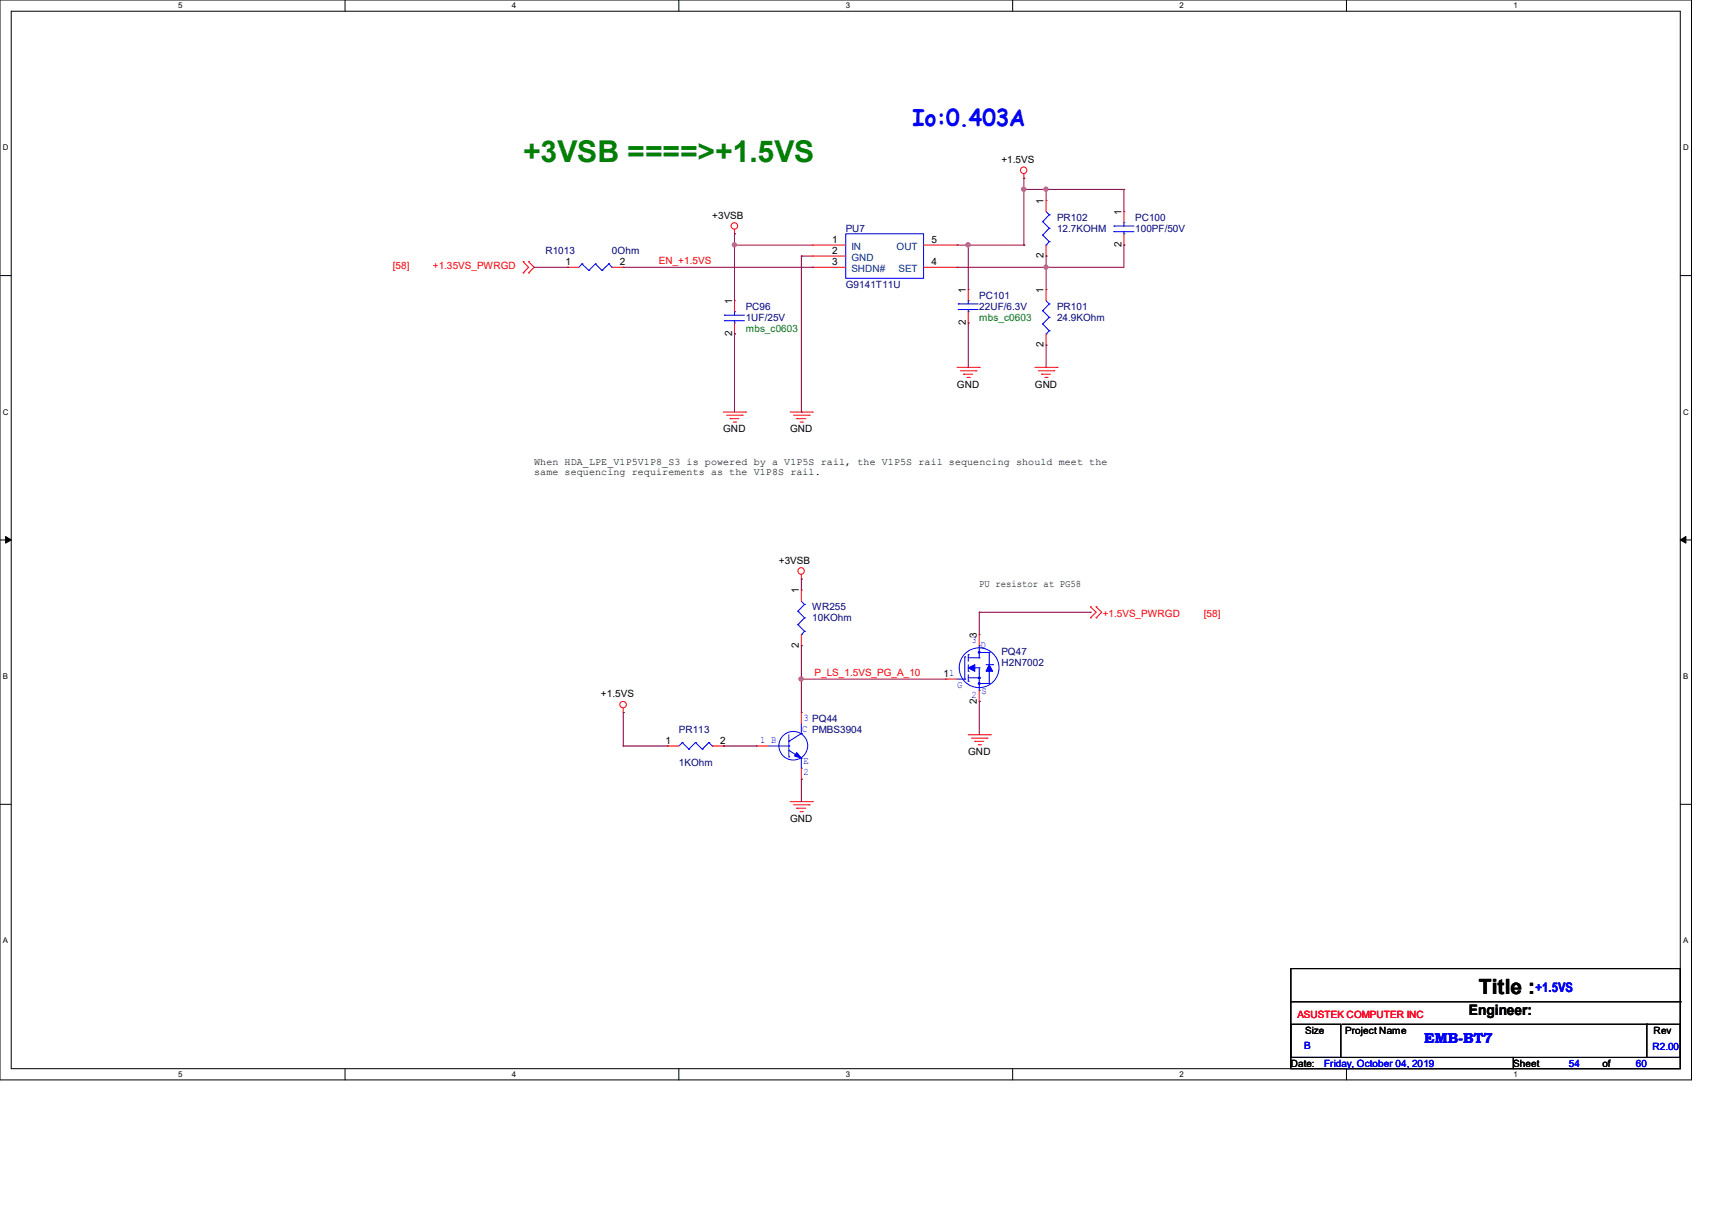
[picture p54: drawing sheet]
<svg xmlns="http://www.w3.org/2000/svg" width="297mm" height="210mm" viewBox="0 0 297 210" stroke-linecap="round" stroke-linejoin="round" font-family="sans-serif">
<defs><g id="words">
<text font-size="5.2" fill="#008000" x="90.8" y="28">+3VSB ====&gt;+1.5VS</text>
<text font-size="4" fill="#00f" x="158.3" y="21.8">Io:0.403A</text>
<text font-size="3.6" x="256.6" y="172.3">Title :</text>
<text font-size="2.5" x="254.8" y="176.1">Engineer:</text>
<text font-size="2.5" fill="#00f" x="247.1" y="180.9">EMB-BT7</text>
<text font-size="2.3" fill="#00f" x="266.4" y="172.1">+1.5VS</text>
<g font-size="1.7">
<text x="173.7" y="28.3">+1.5VS</text>
<text x="181.1" y="35.3" transform="rotate(-90 181.1 35.3)">1</text>
<text x="123.6" y="37.9">+3VSB</text>
<text x="194.6" y="37.3" transform="rotate(-90 194.6 37.3)">1</text>
<text x="98.1" y="45.9">1</text>
<text x="107.5" y="45.9">2</text>
<text x="144.4" y="42.1">1</text>
<text x="144.4" y="44">2</text>
<text x="144.4" y="45.9">3</text>
<text x="161.6" y="45.9">4</text>
<text x="161.6" y="42.1">5</text>
<text x="181.1" y="44.8" transform="rotate(-90 181.1 44.8)">2</text>
<text x="194.6" y="42.9" transform="rotate(-90 194.6 42.9)">2</text>
<text x="127" y="52.7" transform="rotate(-90 127 52.7)">1</text>
<text x="167.6" y="50.8" transform="rotate(-90 167.6 50.8)">1</text>
<text x="181.1" y="50.8" transform="rotate(-90 181.1 50.8)">1</text>
<text x="127" y="58.3" transform="rotate(-90 127 58.3)">2</text>
<text x="167.6" y="56.4" transform="rotate(-90 167.6 56.4)">2</text>
<text x="181.1" y="60.2" transform="rotate(-90 181.1 60.2)">2</text>
<text x="166" y="67.3">GND</text>
<text x="179.5" y="67.3">GND</text>
<text x="125.5" y="75">GND</text>
<text x="137.1" y="75">GND</text>
<text x="92.7" y="80.6">When HDA_LPE_V1P5V1P8_S3 is powered by a V1P5S rail, the V1P5S rail sequencing should meet the</text>
<text x="92.7" y="82.3">same sequencing requirements as the V1P8S rail.</text>
<text x="135.1" y="97.7">+3VSB</text>
<text x="169.9" y="101.8">PU resistor at PG58</text>
<text x="138.6" y="102.9" transform="rotate(-90 138.6 102.9)">1</text>
<text x="138.6" y="112.4" transform="rotate(-90 138.6 112.4)">2</text>
<text x="169.5" y="110.6" transform="rotate(-90 169.5 110.6)">3</text>
<text x="163.7" y="117.3">11</text>
<text x="104.3" y="120.9">+1.5VS</text>
<text x="169.5" y="122" transform="rotate(-90 169.5 122)">2</text>
<text x="115.4" y="128.9">1</text>
<text x="124.9" y="128.9">2</text>
<text x="168" y="131">GND</text>
<text x="137.1" y="142.5">GND</text>
<text x="226.4" y="179.2">Size</text>
<text x="233.4" y="179.2">Project Name</text>
<text x="286.9" y="179.4">Rev</text>
<text x="223.9" y="185">Date:</text>
<text x="262.5" y="185">Sheet</text>
<text x="278" y="185">of</text>
</g>
<g font-size="1.7" fill="#000080">
<text x="146.7" y="40.2">PU7</text>
<text x="183.4" y="38.3">PR102</text>
<text x="183.4" y="40.2">12.7KOHM</text>
<text x="196.9" y="38.3">PC100</text>
<text x="196.9" y="40.2">100PF/50V</text>
<text x="94.6" y="44.1">R1013</text>
<text x="106.2" y="44.1">0Ohm</text>
<text x="129.4" y="53.8">PC96</text>
<text x="146.7" y="49.9">G9141T11U</text>
<text x="169.9" y="51.8">PC101</text>
<text x="169.9" y="53.8">22UF/6.3V</text>
<text x="183.4" y="53.8">PR101</text>
<text x="129.4" y="55.7">1UF/25V</text>
<text x="183.4" y="55.7">24.9KOhm</text>
<text x="140.9" y="105.9">WR255</text>
<text x="140.9" y="107.8">10KOhm</text>
<text x="173.7" y="113.6">PQ47</text>
<text x="173.7" y="115.5">H2N7002</text>
<text x="117.8" y="127.1">PR113</text>
<text x="117.8" y="132.9">1KOhm</text>
</g>
<g font-size="1.7" fill="#f00">
<text x="68.2" y="46.6">[58]</text>
<text x="75.1" y="46.6">+1.35VS_PWRGD</text>
<text x="114.3" y="45.8">EN_+1.5VS</text>
<text x="191.3" y="107">+1.5VS_PWRGD</text>
<text x="208.9" y="107">[58]</text>
<text x="141.3" y="117.2">P_LS_1.5VS_PG_A_10</text>
<text x="225.1" y="176.5">ASUSTEK COMPUTER INC</text>
</g>
<g font-size="1.7" fill="#004080">
<text x="147.7" y="43.3">IN</text>
<text x="147.7" y="45.2">GND</text>
<text x="147.7" y="47.2">SHDN#</text>
<text x="155.5" y="43.3">OUT</text>
<text x="155.9" y="47.2">SET</text>
</g>
<g font-size="1.7" fill="#008000">
<text x="129.4" y="57.6">mbs_c0603</text>
<text x="169.9" y="55.7">mbs_c0603</text>
</g>
<g font-size="1.7" fill="#00f">
<text x="168.5" y="111.5">3</text>
<text x="170.1" y="112.4">D</text>
<text x="166" y="119.4">G</text>
<text x="139.4" y="125">3 PQ44</text>
<text x="168.5" y="121.1">2</text>
<text x="170.3" y="120.3">S</text>
<text x="131.9" y="128.8">1 B</text>
<text x="139.2" y="126.9">C PMBS3904</text>
<text x="139.4" y="132.5">E</text>
<text x="139.4" y="134.4">2</text>
<text x="226.3" y="181.9">B</text>
<text x="229.7" y="185">Friday, October 04, 2019</text>
<text x="272.2" y="185">54</text>
<text x="283.8" y="185">60</text>
<text x="286.7" y="182.1">R2.00</text>
</g>
<g font-size="1.4">
<text x="30.9" y="1.4">5</text>
<text x="88.8" y="1.4">4</text>
<text x="146.7" y="1.4">3</text>
<text x="204.6" y="1.4">2</text>
<text x="262.6" y="1.4">1</text>
<text x=".5" y="26.1">D</text>
<text x="292" y="26.1">D</text>
<text x=".5" y="71.9">C</text>
<text x="292" y="71.9">C</text>
<text x=".5" y="117.8">B</text>
<text x="292" y="117.8">B</text>
<text x=".5" y="163.6">A</text>
<text x="292" y="163.6">A</text>
<text x="30.9" y="186.8">5</text>
<text x="88.8" y="186.8">4</text>
<text x="146.7" y="186.8">3</text>
<text x="204.6" y="186.8">2</text>
<text x="262.6" y="186.8">1</text>
</g>
</g></defs>
<path d="M0 0h293.5v187.3h-293.5zM1.9 1.9h289.6v183.4h-289.6z" fill="none" stroke="#000" stroke-width=".17"/>
<g fill="#fff">
<path d="M30.9 .2h.8v1.5h-.8z"/>
<path d="M30.9 185.5h.8v1.6h-.8z"/>
</g>
<path d="M59.9 0v1.9M59.9 185.3v2" fill="none" stroke="#000" stroke-width=".17"/>
<g fill="#fff">
<path d="M88.8 .2h.8v1.5h-.8z"/>
<path d="M88.8 185.5h.8v1.6h-.8z"/>
</g>
<path d="M117.8 0v1.9M117.8 185.3v2" fill="none" stroke="#000" stroke-width=".17"/>
<g fill="#fff">
<path d="M146.7 .2h.8v1.5h-.8z"/>
<path d="M146.7 185.5h.8v1.6h-.8z"/>
</g>
<path d="M175.7 0v1.9M175.7 185.3v2" fill="none" stroke="#000" stroke-width=".17"/>
<g fill="#fff">
<path d="M204.6 .2h.8v1.5h-.8z"/>
<path d="M204.6 185.5h.8v1.6h-.8z"/>
</g>
<path d="M233.6 0v1.9M233.6 185.3v2" fill="none" stroke="#000" stroke-width=".17"/>
<g fill="#fff">
<path d="M262.6 .2h.7v1.5h-.7z"/>
<path d="M262.6 185.5h.7v1.6h-.7z"/>
<path d="M.5 24.8h1v1.6h-1z"/>
<path d="M292 24.8h1v1.6h-1z"/>
<path d="M.5 70.7h1v1.5h-1z"/>
<path d="M292 70.7h1v1.5h-1z"/>
</g>
<path d="M0 47.8h1.9M291.5 47.8h2" fill="none" stroke="#000" stroke-width=".17"/>
<g fill="#fff">
<path d="M.5 116.5h.9v1.6h-.9z"/>
<path d="M292 116.5h.9v1.6h-.9z"/>
</g>
<path d="M0 93.6h1.9M291.5 93.6h2" fill="none" stroke="#000" stroke-width=".17"/>
<path d="M1 93l.9 .6-.9 .6zM291.5 93.6l1-.6v1.2z" fill="#000" stroke="#000" stroke-width=".17"/>
<g fill="#fff">
<path d="M.5 162.4h.9v1.5h-.9z"/>
<path d="M292 162.4h.9v1.5h-.9z"/>
</g>
<path d="M0 139.5h1.9M291.5 139.5h2M223.9 168h67.6v15.4h-67.6zM223.9 177.6h8.7v5.8h-8.7zM223.9 173.7h67.6M232.8 177.6h52.9M285.7 177.6h5.8v5.8h-5.8zM285.7 177.6h.1M291.5 173.7h.1M223.9 183.4h38.7v1.9h-38.7zM262.6 183.4h28.9v1.9h-28.9z" fill="none" stroke="#000" stroke-width=".17"/>
<g fill="none" stroke="#f00" stroke-width=".17">
<path d="M127.4 39.8v.8M177.6 30.9h.1M177.6 30.1v.8M181.5 34.8h.1M181.5 34.8v1.9M195 36.7h.1M195 36.7v1.9M90.8 45.4h.1M90.8 47.3h.1M90.8 45.4l.9 1-.9 .9M91.7 47.3h.1M91.7 45.4h.1"/>
<path d="M91.7 45.4l1 1-1 .9M98.5 46.4h.1M98.5 46.4h1.9M106.2 46.4h1.9M108.1 46.4h.1M127.4 40.6h.1M127.4 52.2h.1M127.4 57.9h.1M127.4 52.2v1.9M127.4 56v1.9M140.9 42.5h.1M140.9 44.4h.1"/>
<path d="M140.9 46.4h.1M140.9 46.4h5.8M140.9 42.5h5.8M140.9 44.4h5.8M160.2 46.4h5.8M160.2 42.5h5.8M166 46.4h.1M166 42.5h.1M168 50.2h.1M168 56h.1M168 50.2v2M168 54.1v1.9"/>
<path d="M181.5 44.4h.1M181.5 50.2h.1M181.5 59.9h.1M181.5 42.5v1.9M181.5 50.2v2M181.5 57.9v2M195 42.5h.1M195 40.6v1.9M125.5 71.5h3.9M126.1 72h2.7M126.7 72.6h.1M126.7 72.6h1.5"/>
<path d="M127.2 73.2h.4M127.6 73.2h.1M128.8 72h.1M129.4 71.5h.1M137.1 71.5h3.8M137.7 72h2.7M138.2 72.6h.1M138.2 72.6h1.6M138.8 73.2h.4M139.2 73.2h.1M140.4 72h.1M140.9 71.5h.1"/>
<path d="M166 63.7h3.9M166.6 64.3h2.7M167.2 64.9h.1M167.2 64.9h1.5M167.8 65.4h.3M168.1 65.4h.1M169.3 64.3h.1M169.9 63.7h.1M179.5 63.7h3.9M180.1 64.3h2.7M180.7 64.9h.1M180.7 64.9h1.5"/>
<path d="M181.3 65.4h.4M181.7 65.4h.1M182.8 64.3h.1M183.4 63.7h.1M139 99.6v.8M139 100.4h.1M139 102.3h.1M139 112h.1M139 102.3v2M139 110.1v1.9M164.1 117.8h.1M164.1 117.8h1.9"/>
<path d="M169.9 110.1h.1M169.9 110.1v1.9M169.9 119.7v1.9M189.2 105.2h.1M189.2 107.1h.1M189.2 105.2l1 1-1 .9M190.2 105.2h.1M190.2 107.1h.1M190.2 105.2l.9 1-.9 .9M108.1 123.6h.1M108.1 122.8v.8M115.8 129.4h.1"/>
<path d="M115.8 129.4h2M123.6 129.4h1.9M125.5 129.4h.1M131.3 129.4h.1M131.3 129.4h1.9M137.1 139h3.8M137.7 139.6h2.7M139 123.6h.1M139 135.1h.1M139 123.6v1.9M139 133.2v1.9M140.4 139.6h.1"/>
<path d="M140.9 139h.1M168 127.4h3.8M168.5 128h2.7M169.1 128.6h.1M169.1 128.6h1.5M169.7 129.2h.4M169.9 121.6h.1M170.1 129.2h.1M171.2 128h.1M171.8 127.4h.1M138.2 140.2h.1M138.2 140.2h1.6"/>
<path d="M138.8 140.8h.4M139.2 140.8h.1"/>
<circle cx="127.4" cy="39.2" r=".56"/>
<circle cx="177.6" cy="29.5" r=".56"/>
<circle cx="139" cy="99" r=".56"/>
<circle cx="108.1" cy="122.2" r=".56"/>
</g>
<g fill="none" stroke="#00f" stroke-width=".17">
<path d="M180.9 38.4h.1M180.9 38.4l1.1 1.2M181.5 36.7l.5 .6M182 37.3h.1M182 39.6h.1M182 39.6l-1.1 1.2M182 37.3l-1.1 1.1M193.3 39.2h.1M193.3 39.2h3.4M195 38.6h.1M195 38.6v.6M101 45.8h.1"/>
<path d="M101 45.8l1.2 1.1M101 45.8l-.6 .6M102.2 46.9h.1M103.3 45.8h.1M103.3 45.8l1.1 1.1M103.3 45.8l-1.1 1.1M104.4 46.9h.1M105.6 45.8h.1M105.6 45.8l.6 .6M105.6 45.8l-1.2 1.1M106.2 46.4h.1M125.7 54.7h.1"/>
<path d="M125.7 55.6h.1M125.7 54.7h3.5M125.7 55.6h3.5M127.4 54.1h.1M127.4 56h.1M127.4 54.1v.6M127.4 55.6v.4M146.7 40.6h13.5v7.7h-13.5zM166.2 52.7h.1M166.2 53.7h.1M166.2 52.7h3.5M166.2 53.7h3.5"/>
<path d="M168 52.2h.1M168 54.1h.1M168 52.2v.5M168 53.7v.4M180.9 40.8h.1M180.9 56.2h.1M180.9 53.9h.1M180.9 40.8l1.1 1.1M180.9 56.2l1.1 1.2M180.9 53.9l1.1 1.1M181.5 42.5h.1M181.5 57.9h.1"/>
<path d="M181.5 52.2l.5 .5M182 41.9h.1M182 57.4h.1M182 52.7h.1M182 55h.1M182 41.9l-.5 .6M182 57.4l-.5 .5M182 55l-1.1 1.2M182 52.7l-1.1 1.2M193.3 40.2h.1M193.3 40.2h3.4M195 40.6h.1"/>
<path d="M195 40.2v.4M138.4 108.3h.1M138.4 106h.1M138.4 108.3l1.2 1.2M138.4 106l1.2 1.1M139 110.1h.1M139 104.3l.6 .5M139.6 109.5h.1M139.6 104.8h.1M139.6 107.1h.1M139.6 109.5l-.6 .6M139.6 107.1l-1.2 1.2"/>
<path d="M139.6 104.8l-1.2 1.2M166 117.8h1.4M167.4 117.8h.1M167.4 113.9h.1M167.4 113.9v3.9M168 116.4h.1M168 113.5h.1M168 118.2h.1M168 113.5v1.2M168 115.3v1.1M168 117v1.2M168 114.1h1.9"/>
<path d="M168 117.6h1.9M168 115.8h1.9M169.9 114.1h.1M169.9 112h.1M169.9 117.6h.1M169.9 119.7h.1M169.9 115.8h.1M169.9 118.5h.1M169.9 112v2.1M169.9 115.8v3.9M169.9 113.2h1.7M169.9 118.5h1.7"/>
<path d="M171.1 115.3h1.1M171.6 113.2h.1M171.6 118.5h.1M171.6 113.2v5.3M172.2 115.3h.1M118.4 128.8h.1M118.4 128.8l1.1 1.1M118.4 128.8l-.6 .6M119.5 129.9h.1M120.6 128.8h.1M120.6 128.8l1.2 1.1M120.6 128.8l-1.1 1.1"/>
<path d="M121.8 129.9h.1M123 128.8h.1M123 128.8l.6 .6M123 128.8l-1.2 1.1M123.6 129.4h.1M133.2 129.4h3.7M136.9 129.4h.1M136.9 131.3h.1M136.9 128.6h.1M136.9 127.4v3.9M136.9 130.1l2.1 1.4M139 127.2h.1"/>
<path d="M139 131.5h.1M139 133.2h.1M139 125.5v1.7M139 131.5v1.7M139 127.2l-2.1 1.4"/>
<circle cx="169.9" cy="115.8" r="3.5"/>
<circle cx="137.6" cy="129.3" r="2.49"/>
</g>
<g fill="#00f" stroke="#00f" stroke-width=".17">
<path d="M138.2 130.5l.8 1-1.2-.4z"/>
<path d="M171.6 115.3l.6 1.1h-1.1z" fill-rule="evenodd"/>
<path d="M168 115.8l1.1-.5v1.1z" fill-rule="evenodd"/>
<circle cx="169.9" cy="113.1" r=".17"/>
<circle cx="169.9" cy="117.6" r=".17"/>
<circle cx="169.9" cy="118.5" r=".17"/>
</g>
<g fill="none" stroke="#800040" stroke-width=".17">
<path d="M177.6 32.9h.1M177.6 30.9h.1M177.6 30.9v11.6M177.6 32.9h17.4M181.5 32.9h.1M181.5 32.9v1.9M195 32.9h.1M195 32.9v3.8M92.7 46.4h5.8M98.5 46.4h.1M108.1 46.4h32.8M127.4 42.5h.1"/>
<path d="M127.4 40.6h.1M127.4 57.9h.1M127.4 42.5h13.5M127.4 40.6v11.6M127.4 57.9v13.6M139 44.4h.1M139 44.4v27.1M139 44.4h1.9M140.9 46.4h.1M166 42.5h11.6M168 42.5h.1M168 56h.1"/>
<path d="M168 42.5v7.7M168 56v7.7M177.6 42.5h.1M181.5 46.4h.1M181.5 59.9h.1M181.5 44.4h.1M181.5 44.4v5.8M181.5 59.9v3.8M195 42.5h.1M195 42.5v3.9h-29M139 71.5h.1M139 117.8h.1"/>
<path d="M139 100.4h.1M139 112h.1M139 117.8h25.1M139 100.4v1.9M139 112v11.6M169.9 106.2h.1M169.9 106.2v3.9M169.9 106.2h19.3M189.2 106.2h.1M108.1 129.4h.1M108.1 123.6h.1M108.1 129.4h7.7"/>
<path d="M108.1 123.6v5.8M125.5 129.4h.1M125.5 129.4h5.8M139 135.1h.1M139 135.1v3.9M169.9 121.6h.1M169.9 121.6v5.8"/>
</g>
<g fill="#f0f" stroke="#f0f" stroke-width=".17">
<circle cx="139" cy="117.8" r=".37"/>
<circle cx="181.5" cy="46.3" r=".36"/>
<circle cx="127.4" cy="42.5" r=".36"/>
<circle cx="167.9" cy="42.5" r=".37"/>
<circle cx="181.5" cy="32.8" r=".36"/>
<circle cx="177.6" cy="32.8" r=".37"/>
</g>
<use href="#words"/>
</svg>
